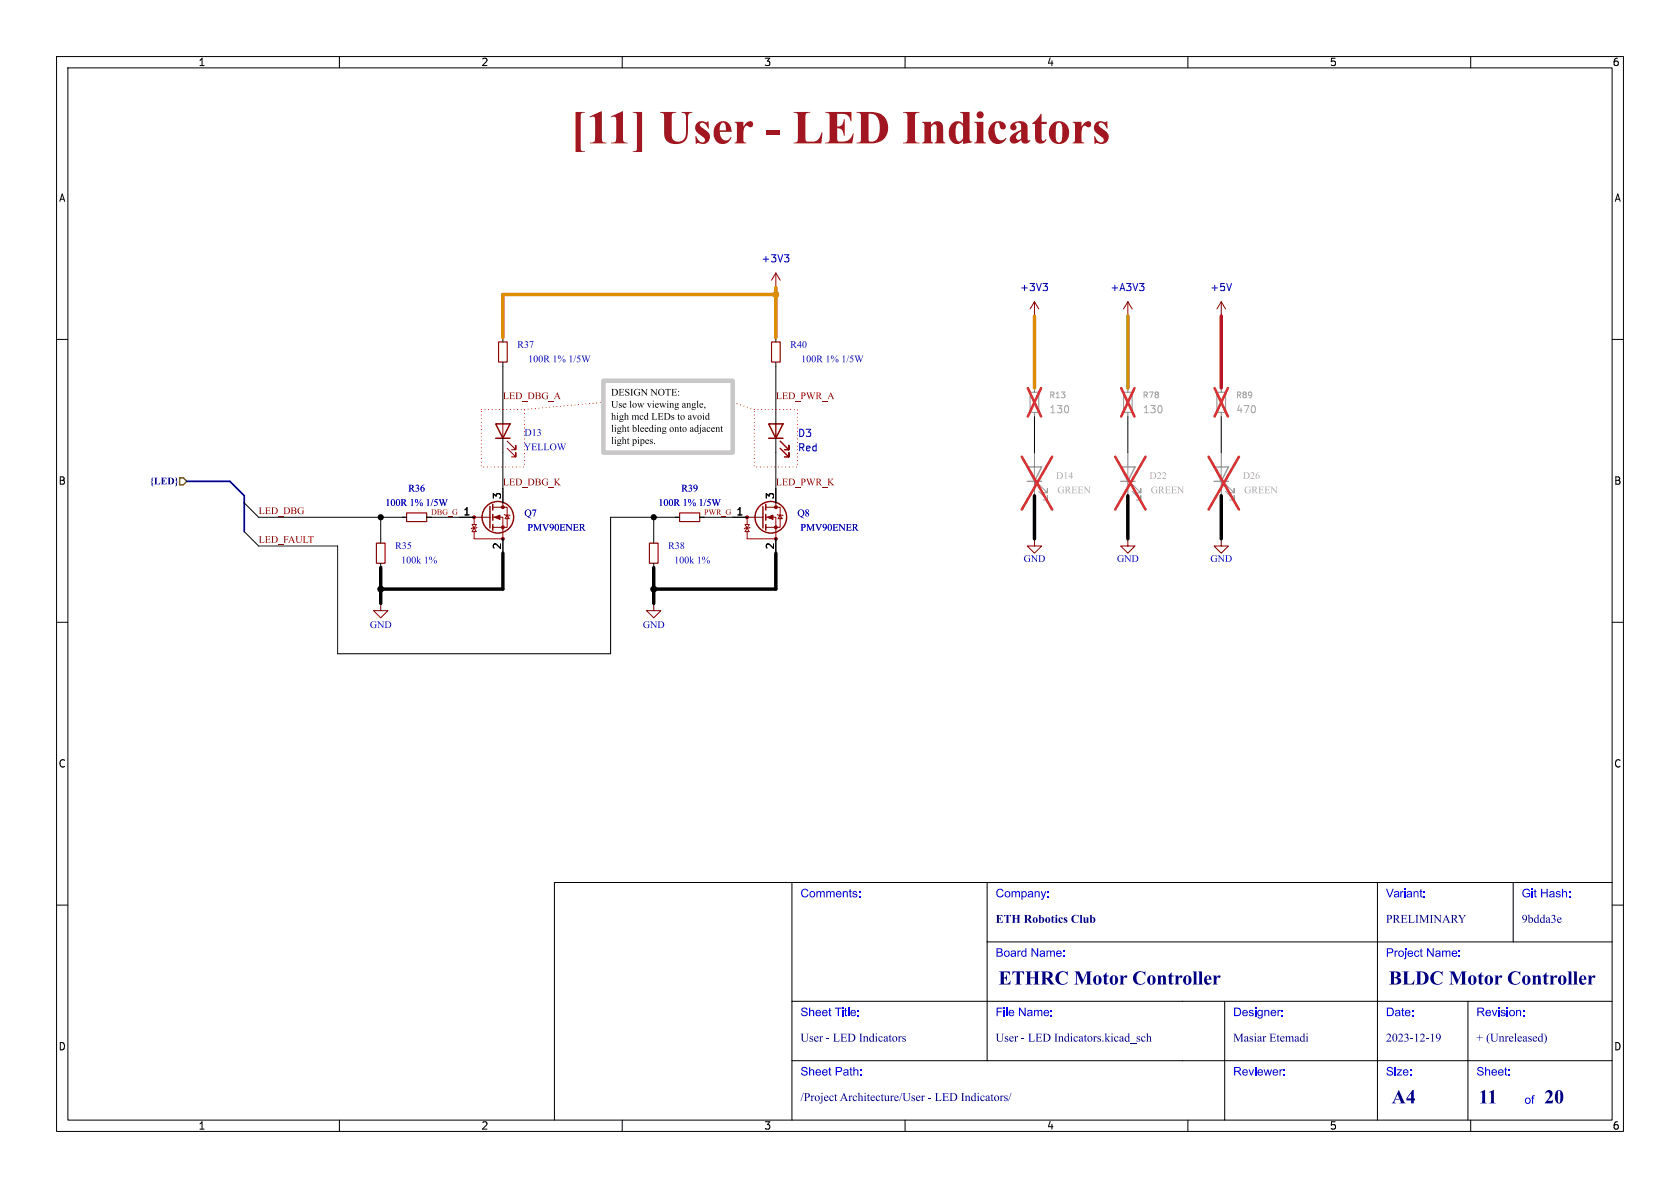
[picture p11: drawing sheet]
<svg xmlns="http://www.w3.org/2000/svg" width="297mm" height="210mm" viewBox="0 0 297 210" stroke-linecap="round" stroke-linejoin="round" font-family="sans-serif">
<defs><g id="words">
<text font-size="8.4" fill="#a21622" x="100.9" y="27.5">[11]User- LED Indicators</text>
<g font-size="3.5" fill="#00007f">
<text x="176.5" y="174.9">ETHRC Motor Controller</text>
<text x="245.5" y="174.9">BLDC Motor Controller</text>
<text x="246" y="195.9">A4</text>
<text x="261.4" y="196">11</text>
<text x="273" y="196">20</text>
</g>
<g font-size="2.1" fill="#00f">
<text x="141.5" y="159.2">Comments:</text>
<text x="176" y="159.2">Company:</text>
<text x="245" y="159.2">Variant:</text>
<text x="269" y="159.2">Git Hash:</text>
<text x="176" y="169.7">Board Name:</text>
<text x="245" y="169.7">Project Name:</text>
<text x="141.5" y="180.2">Sheet Title:</text>
<text x="176" y="180.2">File Name:</text>
<text x="218" y="180.2">Designer:</text>
<text x="245" y="180.2">Date:</text>
<text x="261" y="180.2">Revision:</text>
<text x="141.5" y="190.7">Sheet Path:</text>
<text x="218" y="190.7">Reviewer:</text>
<text x="245" y="190.7">Size:</text>
<text x="261" y="190.7">Sheet:</text>
<text x="269.5" y="195.7">of</text>
</g>
<g font-size="2.1" fill="#00007f">
<text x="176" y="163.7">ETH RoboticsClub</text>
<text x="245" y="163.7">PRELIMINARY</text>
<text x="269" y="163.7">9bdda3e</text>
<text x="141.5" y="184.7">User- LED Indicators</text>
<text x="176" y="184.7">User- LED Indicators.kicad_sch</text>
<text x="218" y="184.7">MasiarEtemadi</text>
<text x="245" y="184.7">2023-12-19</text>
<text x="261" y="184.7">+ (Unreleased)</text>
<text x="141.5" y="195.2">/ProjectArchitecture/User- LED Indicators/</text>
</g>
<g font-size="1.8">
<text x="35" y="11.9">1</text>
<text x="85" y="11.9">2</text>
<text x="135" y="11.9">3</text>
<text x="185" y="11.9">4</text>
<text x="235" y="11.9">5</text>
<text x="285" y="11.9">6</text>
<text x="10.3" y="35.9">A</text>
<text x="285.3" y="35.9">A</text>
<text x="108" y="70.6">DESIGNNOTE:</text>
<text x="108" y="72.8">Uselow viewingangle,</text>
<text x="108" y="74.9">highmcdLEDsto avoid</text>
<text x="108" y="77">light bleedingontoadjacent</text>
<text x="108" y="79.2">light pipes.</text>
<text x="10.3" y="85.9">B</text>
<text x="88.6" y="88.3" transform="rotate(-90 88.6 88.3)">3</text>
<text x="136.9" y="88.3" transform="rotate(-90 136.9 88.3)">3</text>
<text x="285.3" y="85.9">B</text>
<text x="81.8" y="91.2">1</text>
<text x="130.1" y="91.2">1</text>
<text x="88.6" y="97.2" transform="rotate(-90 88.6 97.2)">2</text>
<text x="136.9" y="97.2" transform="rotate(-90 136.9 97.2)">2</text>
<text x="10.3" y="135.9">C</text>
<text x="285.3" y="135.9">C</text>
<text x="10.3" y="185.9">D</text>
<text x="285.3" y="185.9">D</text>
<text x="35" y="199.9">1</text>
<text x="85" y="199.9">2</text>
<text x="135" y="199.9">3</text>
<text x="185" y="199.9">4</text>
<text x="235" y="199.9">5</text>
<text x="285" y="199.9">6</text>
</g>
<g font-size="1.8" fill="#0000c2">
<text x="134.5" y="46.6">+3V3</text>
<text x="180.2" y="51.7">+3V3</text>
<text x="196.2" y="51.7">+A3V3</text>
<text x="213.9" y="51.7">+5V</text>
<text x="91.4" y="61.9">R37</text>
<text x="93.4" y="64.5">100R1%1/5W</text>
<text x="139.7" y="61.9">R40</text>
<text x="141.6" y="64.5">100R1%1/5W</text>
<text x="92.7" y="77.5">D13</text>
<text x="141" y="77.4">D3</text>
<text x="92.6" y="80">YELLOW</text>
<text x="141" y="80">Red</text>
<text x="68.1" y="89.9">100R1%1/5W</text>
<text x="72.2" y="87.3">R36</text>
<text x="116.4" y="89.9">100R1%1/5W</text>
<text x="120.4" y="87.3">R39</text>
<text x="92.7" y="91.7">Q7</text>
<text x="93.3" y="94.3">PMV90ENER</text>
<text x="141" y="91.7">Q8</text>
<text x="141.5" y="94.3">PMV90ENER</text>
<text x="69.8" y="97.5">R35</text>
<text x="70.9" y="100">100k1%</text>
<text x="118.1" y="97.5">R38</text>
<text x="119.2" y="100">100k1%</text>
<text x="181" y="99.8">GND</text>
<text x="197.5" y="99.8">GND</text>
<text x="214" y="99.8">GND</text>
<text x="65.4" y="111.5">GND</text>
<text x="113.6" y="111.5">GND</text>
</g>
<g font-size="1.8" fill="#840000">
<text x="88.9" y="70.8">LED_DBG_A</text>
<text x="137.2" y="70.8">LED_PWR_A</text>
<text x="88.9" y="86">LED_DBG_K</text>
<text x="137.2" y="86">LED_PWR_K</text>
<text x="45.7" y="91.1">LED_DBG</text>
<text x="45.7" y="96.2">LED_FAULT</text>
</g>
<g font-size="1.8" fill="#abaaa8">
<text x="185.4" y="73.3">130</text>
<text x="201.9" y="73.3">130</text>
<text x="218.4" y="73.3">470</text>
<text x="186.7" y="85.1">D14</text>
<text x="186.9" y="87.7">GREEN</text>
<text x="203.2" y="85.1">D22</text>
<text x="203.4" y="87.7">GREEN</text>
<text x="219.7" y="85.1">D26</text>
<text x="219.9" y="87.7">GREEN</text>
</g>
<text font-size="1.8" fill="#000084" x="26.5" y="86.1">{LED}</text>
<g font-size="1.4" fill="#abaaa8">
<text x="185.4" y="70.6">R13</text>
<text x="201.9" y="70.6">R78</text>
<text x="218.4" y="70.6">R89</text>
</g>
<g font-size="1.4" fill="#840000">
<text x="76.2" y="91.2">DBG_G</text>
<text x="124.5" y="91.2">PWR_G</text>
</g>
</g></defs>
<g fill="none" stroke="#000" stroke-width=".18">
<path d="M10 10h277v190h-277zM12 12h273v186h-273zM60 10v2M110 10v2M160 10v2M210 10v2M260 10v2M88.9 59.7v.8M137.2 50.8h.1M137.2 59.7v.8M182.9 55.9h.1M199.4 55.9h.1"/>
<path d="M215.9 55.9h.1M10 60h2M88.9 64v10.9M88.9 77.5v11.4M137.2 64v10.9M137.2 77.5v11.4M182.9 73.7v6.3M199.4 73.7v6.3M215.9 73.7v6.3M285 60h2M43.2 88.9l2.5 2.5h26.2M67.3 91.4v4.6"/>
<path d="M67.3 99.6v.7M75.4 91.4h8.4M88.9 95.3v2.5M115.6 91.4v4.6M115.6 99.6v.7M120.1 91.4h-12.2v24.2h-48.2v-19.1h-14l-2.5-2.5M123.7 91.4h8.4M137.2 95.3v2.5M182.9 95.3h.1M199.4 95.3h.1M215.9 95.3h.1M10 110h2"/>
<path d="M67.3 106.7h.1M115.6 106.7h.1M285 110h2M140 156v42M174.5 156v31.5M243.5 156v42M267.5 156v10.5M285 156h-187v42M10 160h2M140 177h145M174.5 166.5h110.5M216.5 177v21"/>
<path d="M259.5 177v21M285 160h2M60 198v2M110 198v2M140 187.5h145M160 198v2M210 198v2M260 198v2"/>
</g>
<path d="M182.9 82.6v2.5M183.6 86.9l1.6 1.5v-.8v.8h-.8M183.6 85.6l1.6 1.5v-.7v.7h-.8M199.4 82.6v2.5M200.2 86.9l1.5 1.5v-.8v.8h-.8M200.2 85.6l1.5 1.5v-.7v.7h-.8M215.9 82.6v2.5M216.7 86.9l1.5 1.5v-.8v.8h-.8M216.7 85.6l1.5 1.5v-.7v.7h-.8" fill="none" stroke="#9c9b98" stroke-width=".18"/>
<path d="M181.6 82.6h2.5l-1.2 2.5zM181.6 85.1h2.5M198.1 82.6h2.6l-1.3 2.5zM198.1 85.1h2.6M214.6 82.6h2.6l-1.3 2.5zM214.6 85.1h2.6" fill="none" stroke="#9c9b98" stroke-width=".25"/>
<path d="M182.9 68.6v.7M182.9 72.9v.8M199.4 68.6v.7M199.4 72.9v.8M215.9 68.6v.7M215.9 72.9v.8M182.9 80v2.6M182.9 85.1v2.5M199.4 80v2.6M199.4 85.1v2.5M215.9 80v2.6M215.9 85.1v2.5" fill="none" stroke="#7a7a77" stroke-width=".18"/>
<path d="M181.7 68.6l2.4 5M184.1 68.6l-2.4 5M198.2 68.6l2.4 5M200.6 68.6l-2.4 5M214.7 68.6l2.4 5M217.1 68.6l-2.4 5M180.6 80.7l5.4 9.4M186 80.7l-5.4 9.4M197.2 80.7l5.3 9.4M202.5 80.7l-5.3 9.4M213.7 80.7l5.3 9.4M219 80.7l-5.3 9.4" fill="none" stroke="#e12e31" stroke-width=".46"/>
<g fill="none" stroke="#840000" stroke-width=".18">
<path d="M137.2 48.3v2.5M137.2 48.3l-.8 1.2M137.2 48.3l.7 1.2M182.9 53.3l-.8 1.3M182.9 53.3l.7 1.3M182.9 53.3v2.6M199.4 53.3l-.8 1.3M199.4 53.3l.8 1.3M199.4 53.3v2.6M215.9 53.3l-.8 1.3M215.9 53.3l.8 1.3M215.9 53.3v2.6"/>
<path d="M88.9 74.9v2.6M89.7 79.2l1.5 1.6v-.8v.8h-.8M89.7 78l1.5 1.5v-.8v.8h-.8M83.4 92.7h.8l-.4 .6zM83.8 93.3l.4 .7h-.8zM84.3 93.2l-.1 .1h-.8l-.1 .2M86.6 91.4h-2.8v1.3M87.1 89.7h2.6v3.5h-2.6M87.1 91.4h1.8v3.9h-5.1v-1.3M88.9 88.9v.8M89.2 90.9l.1 .2h.7l.2 .1M89.7 91.1l.3 .6h-.7z"/>
<path d="M131.7 92.7h.8l-.4 .6zM132.1 93.3l.4 .7h-.8zM132.6 93.2l-.1 .1h-.8l-.1 .2M134.9 91.4h-2.8v1.3M135.4 89.7h2.5v3.5h-2.5M135.4 91.4h1.8v3.9h-5.1v-1.3M137.2 88.9v.8M137.4 90.9l.1 .2h.8l.1 .1M137.9 91.1l.4 .6h-.8zM182.9 95.3v1.2h1.2l-1.2 1.3-1.3-1.3h1.3M199.4 95.3v1.2h1.3l-1.3 1.3-1.3-1.3h1.3M215.9 95.3v1.2h1.3l-1.3 1.3-1.3-1.3h1.3"/>
<path d="M67.3 106.7v1.3h1.3l-1.3 1.2-1.3-1.2h1.3M115.6 106.7v1.3h1.2l-1.2 1.2-1.3-1.2h1.3"/>
</g>
<g fill="none" stroke="#840000" stroke-width=".25">
<path d="M87.6 74.9h2.6l-1.3 2.6zM87.6 77.5h2.6M135.9 74.9h2.5l-1.2 2.6zM135.9 77.5h2.5M137.2 74.9v2.6M137.9 79.2l1.5 1.6v-.8v.8h-.7M137.9 78l1.5 1.5v-.8v.8h-.7M86.6 89.5v3.8M87.1 89.2v1M87.1 90.9v1M87.1 92.7v1M134.9 89.5v3.8"/>
<path d="M135.4 89.2v1M135.4 90.9v1M135.4 92.7v1"/>
<circle cx="88" cy="91.4" r="2.79"/>
<circle cx="136.3" cy="91.4" r="2.79"/>
</g>
<path d="M88.1 60.5h1.6v3.5h-1.6zM136.4 60.5h1.5v3.5h-1.5zM66.5 96h1.6v3.6h-1.6zM71.9 90.7h3.5v1.5h-3.5zM114.8 96h1.5v3.6h-1.5zM120.1 90.7h3.6v1.5h-3.6z" fill="none" stroke="#840000" stroke-width=".2"/>
<g fill="#840000" stroke="#840000" stroke-width=".18">
<path d="M87.4 91.4l1-.3v.7z"/>
<path d="M135.6 91.4l1.1-.3v.7z"/>
<circle cx="83.8" cy="91.4" r=".25"/>
<circle cx="88.9" cy="89.7" r=".25"/>
<circle cx="88.9" cy="93.2" r=".25"/>
<circle cx="88.9" cy="95.2" r=".25"/>
<circle cx="132.1" cy="91.4" r=".25"/>
<circle cx="137.2" cy="89.7" r=".25"/>
<circle cx="137.2" cy="93.2" r=".25"/>
<circle cx="137.2" cy="95.2" r=".25"/>
</g>
<path d="M182.1 69.3h1.5v3.6h-1.5zM198.6 69.3h1.6v3.6h-1.6zM215.1 69.3h1.6v3.6h-1.6z" fill="none" stroke="#9c9b98" stroke-width=".2"/>
<path d="M138.7 45h.8l-.5 .5M139.2 45.5l.3 .3v.3l-.3 .2M184.4 50.1h.8l-.4 .5M184.9 50.6l.3 .2v.3l-.3 .3M201.4 50.1h.8l-.4 .5M202.1 50.7l.1 .1-.1 .5M217.7 50.1l-.4 1.3" fill="none" stroke="#0000c2" stroke-width=".18"/>
<path d="M31.7 84.5h.7l.6 .6-.6 .6h-.7z" fill="none" stroke="#725600" stroke-width=".25"/>
<path d="M85.1 72.4h7.6v10.2h-7.6zM92.7 72.4l14-1.3M133.3 72.4l-3.8-1.3M133.3 72.4h7.7v10.2h-7.7z" fill="none" stroke="#f00" stroke-width=".18" stroke-dasharray="0 .6"/>
<path d="M33 85.1h7.6l2.6 2.5v6.4" fill="none" stroke="#000084" stroke-width=".3"/>
<path d="M137.2 52.1h-48.3v7.6M137.2 50.8v8.9M182.9 55.9v12.7" fill="none" stroke="#dc8e00" stroke-width=".61"/>
<path d="M88.9 97.8v6.3h-21.6M137.2 97.8v6.3h-21.6M182.9 87.6v7.7M199.4 87.6v7.7M215.9 87.6v7.7M67.3 100.3v6.4M115.6 100.3v6.4" fill="none" stroke="#000" stroke-width=".61"/>
<path d="M215.9 55.9v12.7" fill="none" stroke="#d40020" stroke-width=".61"/>
<path d="M199.4 55.9v12.7" fill="none" stroke="#a29b00" stroke-width=".61"/>
<path d="M106.7 67.3h22.8v12.7h-22.8z" fill="none" stroke="#c8c8c8" stroke-width=".8"/>
<g fill="#000">
<path d="M108 73.1l.3-.1v.5l.2-.1h.2l.2 .8h-.4l.1-.2v-.4l-.1-.1-.2 .1v.5l.1 .1h-.3l.1-.1v-.8zM108.1 75.2l.3-.1v1.1l.1 .1h-.4l.1-.1v-.8zM108.1 77.3l.3-.1v1.2l.1 .1h-.4l.1-.1v-.8zM109.9 75.2l.3-.1v.6l.2-.2 .2 .1 .2 .7h-.4l.1-.1v-.5l-.1-.1-.2 .1v.6h.1h-.4l.2-.1v-.8zM109.9 77.3l.3-.1v.6l.2-.1h.2l.2 .8h-.4l.1-.2v-.5h-.1l-.2 .1v.5l.1 .1h-.4l.2-.1v-.8zM110.3 73.1l.3-.1v.5l.2-.1h.2l.2 .8h-.4l.1-.2v-.4l-.1-.1-.2 .1v.5l.1 .1h-.4l.1-.1v-.8zM111.3 70.9l.3-.1v1.2l.1 .1h-.4l.1-.1v-.8zM111.7 75.2l.3-.1v.6a.39 .39 0 0 1 .6 .2 .39 .39 0 0 1-.4 .5l-.3-.1v-.6h.1v.5a.27 .27 0 0 0 .4-.2 .27 .27 0 0 0-.4-.3h-.1v-.4zM112.7 75.2l.3-.1v1.1l.1 .1h-.4l.1-.1v-.8zM114.3 73.1l.3-.1v1.1h.1l-.2 .1-.1-.1-.3 .1-.2-.3v-.1h.1l.1 .3h.3l-.1-.6h-.2l-.1 .3h-.1l.2-.4h.3v-.3zM115.2 75.2l.3-.1v1.1l.1 .1-.2 .1-.1-.2-.3 .1-.2-.2v-.2h.1l.1 .3h.3l-.1-.6h-.2l-.1 .3h-.1l.2-.4 .3 .1v-.4zM123.1 70.9l.3-.1v1.2l.1 .1h-.3l.1-.1v-.8z"/>
<path d="M123.2 75.2l.3-.1v1.1l.1 .1-.3 .1v-.2l-.3 .1-.2-.2v-.2h.1l.1 .3h.3l-.1-.6h-.2l-.1 .3h-.1l.2-.4 .3 .1v-.4zM125.1 73.1l.3-.1v1.1h.1l-.2 .1-.1-.1-.3 .1-.2-.3v-.1h.1l.2 .3h.2l-.1-.6h-.1l-.2 .3h-.1l.2-.4h.3v-.3z"/>
</g>
<g fill="#000" stroke="#000" stroke-width=".18">
<circle cx="67.3" cy="91.4" r=".46"/>
<circle cx="115.6" cy="91.4" r=".46"/>
<circle cx="67.3" cy="104.1" r=".52"/>
<circle cx="115.6" cy="104.1" r=".52"/>
</g>
<circle cx="137.2" cy="52.1" r=".52" fill="#dc8e00" stroke="#dc8e00" stroke-width=".18"/>
<use href="#words"/>
</svg>
